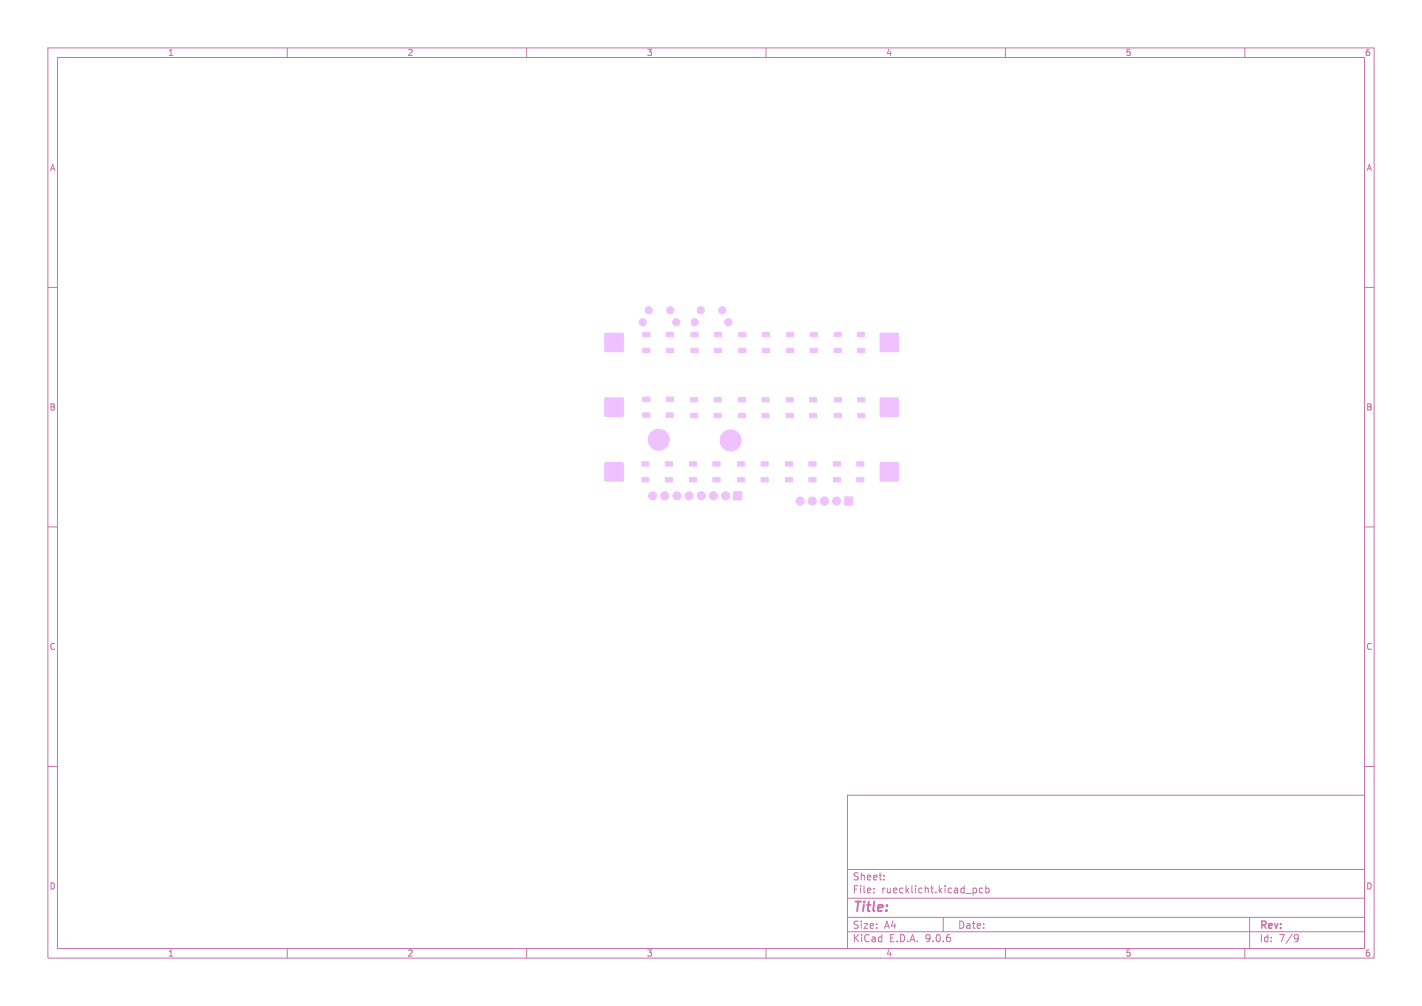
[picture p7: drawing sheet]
<svg xmlns="http://www.w3.org/2000/svg" width="297mm" height="210mm" viewBox="0 0 297 210" stroke-linecap="round" stroke-linejoin="round" font-family="sans-serif">
<defs><g id="words">
<text font-size="2.8" fill="#c872ab" x="178" y="190.9">Title:</text>
<g font-size="2.1" fill="#c872ab">
<text x="178" y="184">Sheet:</text>
<text x="178" y="186.7">File:</text>
<text x="184.1" y="186.7">ruecklicht.kicad_pcb</text>
<text x="178" y="196.9">KiCad</text>
<text x="178" y="194.1">Size:</text>
<text x="184.7" y="194.1">A4</text>
<text x="185.7" y="196.9">E.D.A.</text>
<text x="193.3" y="196.9">9.0.6</text>
<text x="200" y="194.1">Date:</text>
<text x="263" y="194.3">Rev:</text>
<text x="263" y="196.9">Id:</text>
<text x="267.1" y="196.9">7/9</text>
</g>
<g font-size="1.8" fill="#c872ab">
<text x="35" y="11.9">1</text>
<text x="85" y="11.9">2</text>
<text x="135" y="11.9">3</text>
<text x="185" y="11.9">4</text>
<text x="235" y="11.9">5</text>
<text x="285" y="11.9">6</text>
<text x="10.3" y="35.9">A</text>
<text x="285.4" y="35.9">A</text>
<text x="10.3" y="85.9">B</text>
<text x="285.3" y="85.9">B</text>
<text x="10.3" y="135.9">C</text>
<text x="285.3" y="135.9">C</text>
<text x="10.3" y="185.9">D</text>
<text x="285.3" y="185.9">D</text>
<text x="35" y="199.9">1</text>
<text x="85" y="199.9">2</text>
<text x="135" y="199.9">3</text>
<text x="185" y="199.9">4</text>
<text x="235" y="199.9">5</text>
<text x="285" y="199.9">6</text>
</g>
</g></defs>
<g fill="none" stroke="#c872ab" stroke-width=".21">
<path d="M10 10h277v190h-277zM12 12h273v186h-273zM60 10v2M110 10v2M160 10v2M210 10v2M260 10v2M10 60h2M285 60h2M10 110h2M285 110h2M10 160h2"/>
<path d="M177 166h108v32h-108zM285 160h2M60 198v2M110 198v2M160 198v2M177 194.5h108M177 191.5h108M177 187.5h108M177 181.5h108M182.5 186.3v.1M182.5 185.5v.1M184.7 183.6v.1"/>
<path d="M184.7 182.8v.1M197 191.5v3M203.4 185.4h.3l.3 .3-.1 .6-.5 .1M205.2 185.5l-.4-.1-.3 .3 .2 .6h.5M205.9 185.5l.4-.1 .3 .3-.1 .6h-.6M205.9 184.9v1.5M210 198v2M260 198v2M261 191.5v6.5M270.6 195.1l.5 .1a.99 .99 0 0 1-.4 1.4h-.2M271.2 195.7l-.3 .3h-.3"/>
</g>
<g fill="#efc1ff" stroke="#efc1ff" stroke-width=".21">
<path d="M126.4 69.6h3.7v3.8h-3.7z"/>
<path d="M183.9 69.6h3.7v3.8h-3.7z"/>
<path d="M139 99.7h1.4v.8l-1.4 .1z"/>
<path d="M139 96.4h1.4v.8l-1.4 .1z"/>
<path d="M134.1 96.4h1.4v.8l-1.4 .1z"/>
<path d="M134.1 99.7h1.4v.8l-1.4 .1z"/>
<path d="M183.9 96.6h3.7v3.8h-3.7z"/>
<path d="M126.4 96.6h3.7v3.8h-3.7z"/>
<path d="M159.2 86.3h1.4v.8l-1.4 .1z"/>
<path d="M159.2 83h1.4v.8l-1.4 .1z"/>
<path d="M154.3 83h1.4v.8l-1.4 .1z"/>
<path d="M154.3 86.3h1.4v.8l-1.4 .1z"/>
<path d="M139.2 72.7h1.4v.8l-1.4 .1z"/>
<path d="M139.2 69.4h1.4v.8l-1.4 .1z"/>
<path d="M134.3 69.4h1.4v.8l-1.4 .1z"/>
<path d="M134.3 72.7h1.4v.8l-1.4 .1z"/>
<path d="M159.2 72.7h1.4l.1 .8-1.4 .1z"/>
<path d="M159.2 69.4h1.4l.1 .8-1.4 .1z"/>
<path d="M154.3 69.4h1.4l.1 .8-1.4 .1z"/>
<path d="M154.3 72.7h1.4l.1 .8-1.4 .1z"/>
<path d="M149.2 72.7h1.4l.1 .8-1.4 .1z"/>
<path d="M149.2 69.4h1.4l.1 .8-1.4 .1z"/>
<path d="M144.3 69.4h1.4l.1 .8-1.4 .1z"/>
<path d="M144.3 72.7h1.4l.1 .8-1.4 .1z"/>
<path d="M149.2 86.3h1.4v.8l-1.4 .1z"/>
<path d="M149.2 83h1.4v.8l-1.4 .1z"/>
<path d="M144.3 83h1.4v.8l-1.4 .1z"/>
<path d="M144.3 86.3h1.4v.8l-1.4 .1z"/>
<path d="M126.4 83.1h3.7v3.8h-3.7z"/>
<path d="M169 99.7h1.4v.8l-1.4 .1z"/>
<path d="M169 96.4h1.4v.8l-1.4 .1z"/>
<path d="M164.1 96.4h1.4v.8l-1.4 .1z"/>
<path d="M164.1 99.7h1.4v.8l-1.4 .1z"/>
<path d="M159 99.7h1.4v.8l-1.4 .1z"/>
<path d="M159 96.4h1.4v.8l-1.4 .1z"/>
<path d="M154.1 96.4h1.4v.8l-1.4 .1z"/>
<path d="M154.1 99.7h1.4v.8l-1.4 .1z"/>
<path d="M179.2 86.3h1.4v.8l-1.4 .1z"/>
<path d="M179.2 83h1.4v.8l-1.4 .1z"/>
<path d="M174.3 83h1.4v.8l-1.4 .1z"/>
<path d="M174.3 86.3h1.4v.8l-1.4 .1z"/>
<path d="M169.2 72.7h1.4l.1 .8-1.4 .1z"/>
<path d="M169.2 69.4h1.4l.1 .8-1.4 .1z"/>
<path d="M164.3 69.4h1.4l.1 .8-1.4 .1z"/>
<path d="M164.3 72.7h1.4l.1 .8-1.4 .1z"/>
<path d="M139.2 86.2h1.4v.8l-1.4 .1z"/>
<path d="M139.2 82.9h1.4v.8l-1.4 .1z"/>
<path d="M134.3 82.9h1.4v.8l-1.4 .1z"/>
<path d="M134.3 86.2h1.4v.8l-1.4 .1z"/>
<path d="M169.1 86.3h1.4l.1 .8-1.4 .1z"/>
<path d="M169.1 83h1.4l.1 .8-1.4 .1z"/>
<path d="M164.2 83h1.4l.1 .8-1.4 .1z"/>
<path d="M164.2 86.3h1.4l.1 .8-1.4 .1z"/>
<path d="M183.9 83.1h3.7v3.8h-3.7z"/>
<path d="M148.9 99.7h1.4l.1 .8-1.4 .1z"/>
<path d="M148.9 96.4h1.4l.1 .8-1.4 .1z"/>
<path d="M144 96.4h1.4l.1 .8-1.4 .1z"/>
<path d="M144 99.7h1.4l.1 .8-1.4 .1z"/>
<path d="M179 99.7h1.4v.8l-1.4 .1z"/>
<path d="M179 96.4h1.4v.8l-1.4 .1z"/>
<path d="M174.1 96.4h1.4v.8l-1.4 .1z"/>
<path d="M174.1 99.7h1.4v.8l-1.4 .1z"/>
<path d="M179.1 72.7h1.4l.1 .8-1.4 .1z"/>
<path d="M179.1 69.4h1.4l.1 .8-1.4 .1z"/>
<path d="M174.2 69.4h1.4l.1 .8-1.4 .1z"/>
<path d="M174.2 72.7h1.4l.1 .8-1.4 .1z"/>
<path d="M176.4 103.8h1.7v1.7h-1.7z"/>
<path d="M153.2 102.7h1.7v1.7h-1.7z"/>
<circle cx="141.3" cy="67.3" r=".75"/>
<circle cx="140" cy="64.8" r=".75"/>
<circle cx="135.5" cy="64.8" r=".75"/>
<circle cx="134.3" cy="67.3" r=".75"/>
<circle cx="152.1" cy="67.3" r=".75"/>
<circle cx="150.8" cy="64.8" r=".75"/>
<circle cx="146.3" cy="64.8" r=".75"/>
<circle cx="145.1" cy="67.3" r=".75"/>
<circle cx="174.7" cy="104.6" r=".85"/>
<circle cx="172.2" cy="104.6" r=".85"/>
<circle cx="169.7" cy="104.6" r=".85"/>
<circle cx="167.1" cy="104.6" r=".85"/>
<circle cx="152.6" cy="91.9" r="2.2"/>
<circle cx="137.6" cy="91.8" r="2.2"/>
<circle cx="151.6" cy="103.5" r=".85"/>
<circle cx="149" cy="103.5" r=".85"/>
<circle cx="146.5" cy="103.5" r=".85"/>
<circle cx="143.9" cy="103.5" r=".85"/>
<circle cx="141.4" cy="103.5" r=".85"/>
<circle cx="138.9" cy="103.5" r=".85"/>
<circle cx="136.3" cy="103.5" r=".85"/>
</g>
<use href="#words"/>
</svg>
